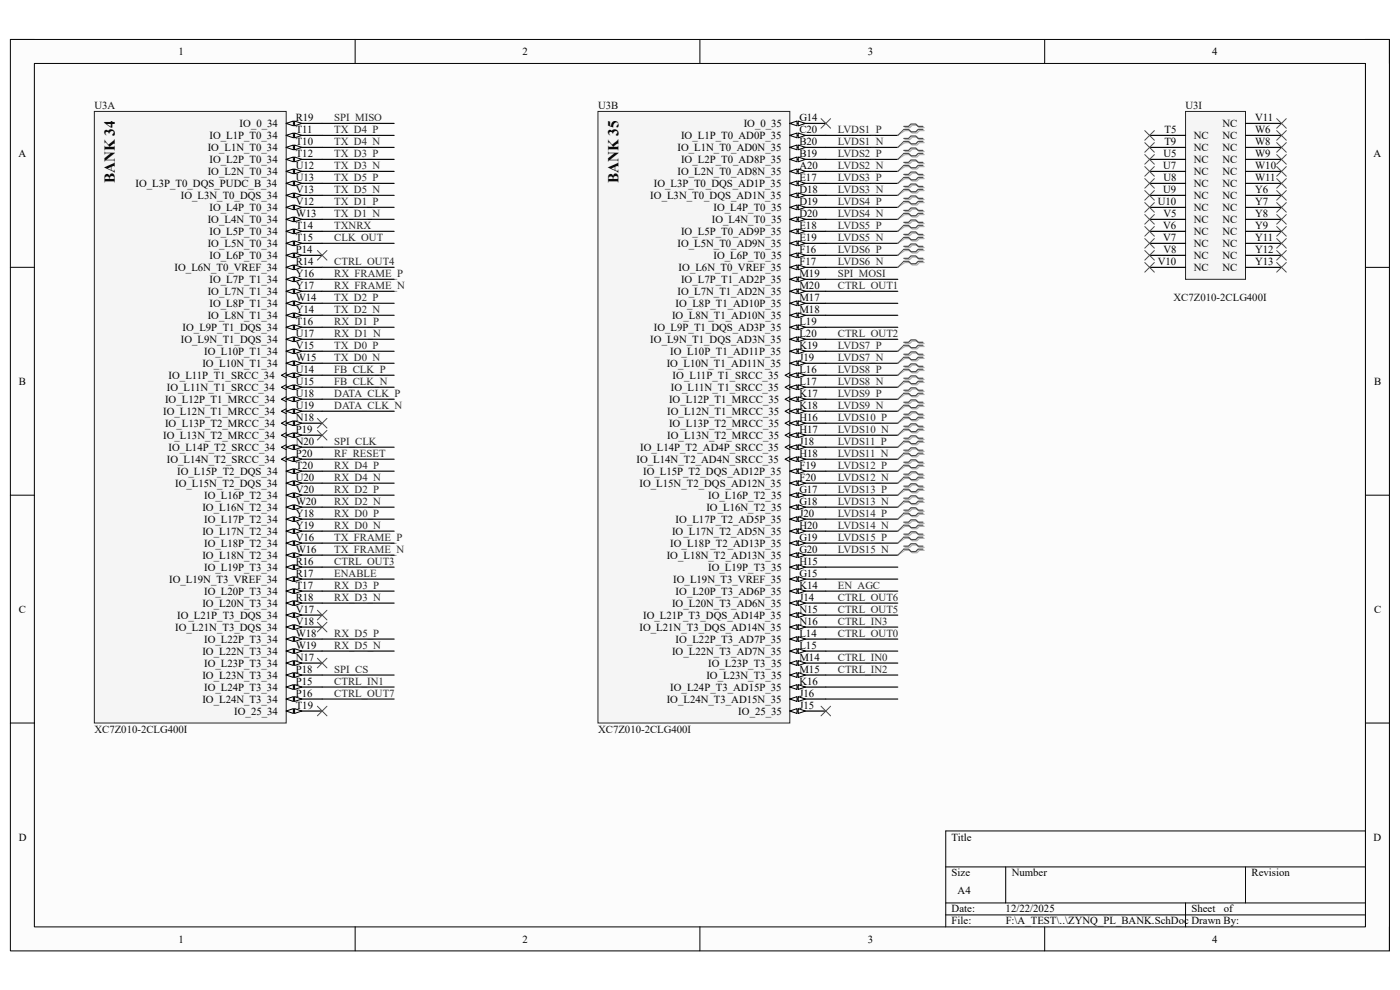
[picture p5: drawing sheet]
<svg xmlns="http://www.w3.org/2000/svg" width="297mm" height="210mm" viewBox="0 0 297 210" stroke-linecap="round" stroke-linejoin="round" font-family="sans-serif">
<defs><g id="words">
<g font-size="3.2">
<text x="24.4" y="38.9" transform="rotate(-90 24.4 38.9)">BANK 34</text>
<text x="131.2" y="38.9" transform="rotate(-90 131.2 38.9)">BANK 35</text>
</g>
<g font-size="2.3">
<text x="37.9" y="11.7">1</text>
<text x="110.9" y="11.7">2</text>
<text x="184.1" y="11.7">3</text>
<text x="257.1" y="11.7">4</text>
<text x="44.4" y="29.5">IO_L1P_T0_34</text>
<text x="50.8" y="26.9">IO_0_34</text>
<text x="62.7" y="28.2">T11</text>
<text x="62.7" y="25.7">R19</text>
<text x="144.5" y="29.5">IO_L1P_T0_AD0P_35</text>
<text x="157.8" y="26.9">IO_0_35</text>
<text x="169.6" y="28.2">C20</text>
<text x="169.6" y="25.7">G14</text>
<text x="247.1" y="28.2">T5</text>
<text x="253.3" y="29.5">NC</text>
<text x="259.3" y="29.5">NC</text>
<text x="259.3" y="26.9">NC</text>
<text x="266.3" y="28.2">W6</text>
<text x="266.3" y="25.7">V11</text>
<text x="3.9" y="33.3">A</text>
<text x="44.1" y="32">IO_L1N_T0_34</text>
<text x="44.4" y="34.6">IO_L2P_T0_34</text>
<text x="62.7" y="35.9">U12</text>
<text x="62.7" y="33.3">T12</text>
<text x="62.7" y="30.7">T10</text>
<text x="143.7" y="32">IO_L1N_T0_AD0N_35</text>
<text x="144.5" y="34.6">IO_L2P_T0_AD8P_35</text>
<text x="169.6" y="35.9">A20</text>
<text x="169.6" y="33.3">B19</text>
<text x="169.6" y="30.7">B20</text>
<text x="246.8" y="35.9">U7</text>
<text x="246.8" y="33.3">U5</text>
<text x="247" y="30.7">T9</text>
<text x="253.3" y="34.6">NC</text>
<text x="253.3" y="32">NC</text>
<text x="259.3" y="34.6">NC</text>
<text x="259.3" y="32">NC</text>
<text x="266.3" y="35.9">W10</text>
<text x="266.3" y="33.3">W9</text>
<text x="266.3" y="30.7">W8</text>
<text x="291.4" y="33.3">A</text>
<text x="28.7" y="39.7">IO_L3P_T0_DQS_PUDC_B_34</text>
<text x="44.1" y="37.1">IO_L2N_T0_34</text>
<text x="62.7" y="40.9">V13</text>
<text x="62.7" y="38.4">U13</text>
<text x="138.7" y="39.7">IO_L3P_T0_DQS_AD1P_35</text>
<text x="143.7" y="37.1">IO_L2N_T0_AD8N_35</text>
<text x="169.6" y="40.9">D18</text>
<text x="169.6" y="38.4">E17</text>
<text x="246.8" y="40.9">U9</text>
<text x="246.8" y="38.4">U8</text>
<text x="253.3" y="39.7">NC</text>
<text x="253.3" y="37.1">NC</text>
<text x="259.3" y="39.7">NC</text>
<text x="259.3" y="37.1">NC</text>
<text x="266.3" y="40.9">Y6</text>
<text x="266.3" y="38.4">W11</text>
<text x="38.4" y="42.2">IO_L3N_T0_DQS_34</text>
<text x="44.1" y="47.3">IO_L4N_T0_34</text>
<text x="44.4" y="44.7">IO_L4P_T0_34</text>
<text x="62.7" y="46">W13</text>
<text x="62.7" y="43.5">V12</text>
<text x="138" y="42.2">IO_L3N_T0_DQS_AD1N_35</text>
<text x="151" y="47.3">IO_L4N_T0_35</text>
<text x="151.4" y="44.7">IO_L4P_T0_35</text>
<text x="169.6" y="46">D20</text>
<text x="169.6" y="43.5">D19</text>
<text x="245.6" y="43.5">U10</text>
<text x="246.8" y="46">V5</text>
<text x="253.3" y="47.3">NC</text>
<text x="253.3" y="44.7">NC</text>
<text x="253.3" y="42.2">NC</text>
<text x="259.3" y="47.3">NC</text>
<text x="259.3" y="44.7">NC</text>
<text x="259.3" y="42.2">NC</text>
<text x="266.3" y="46">Y8</text>
<text x="266.3" y="43.5">Y7</text>
<text x="44.1" y="52.4">IO_L5N_T0_34</text>
<text x="44.4" y="49.8">IO_L5P_T0_34</text>
<text x="62.7" y="53.6">P14</text>
<text x="62.7" y="51.1">T15</text>
<text x="62.7" y="48.6">T14</text>
<text x="143.7" y="52.4">IO_L5N_T0_AD9N_35</text>
<text x="144.5" y="49.8">IO_L5P_T0_AD9P_35</text>
<text x="169.6" y="53.6">F16</text>
<text x="169.6" y="51.1">E19</text>
<text x="169.6" y="48.6">E18</text>
<text x="246.8" y="51.1">V7</text>
<text x="246.8" y="48.6">V6</text>
<text x="246.8" y="53.6">V8</text>
<text x="253.3" y="52.4">NC</text>
<text x="253.3" y="49.8">NC</text>
<text x="259.3" y="52.4">NC</text>
<text x="259.3" y="49.8">NC</text>
<text x="266.3" y="53.6">Y12</text>
<text x="266.3" y="51.1">Y11</text>
<text x="266.3" y="48.6">Y9</text>
<text x="37" y="57.4">IO_L6N_T0_VREF_34</text>
<text x="44.4" y="60">IO_L7P_T1_34</text>
<text x="44.4" y="54.9">IO_L6P_T0_34</text>
<text x="62.7" y="58.7">Y16</text>
<text x="62.7" y="56.2">R14</text>
<text x="144" y="57.4">IO_L6N_T0_VREF_35</text>
<text x="144.5" y="60">IO_L7P_T1_AD2P_35</text>
<text x="151.4" y="54.9">IO_L6P_T0_35</text>
<text x="169.6" y="58.7">M19</text>
<text x="169.6" y="56.2">F17</text>
<text x="245.6" y="56.2">V10</text>
<text x="253.3" y="57.4">NC</text>
<text x="253.3" y="54.9">NC</text>
<text x="259.3" y="57.4">NC</text>
<text x="259.3" y="54.9">NC</text>
<text x="266.3" y="56.2">Y13</text>
<text x="44.1" y="62.6">IO_L7N_T1_34</text>
<text x="44.4" y="65.1">IO_L8P_T1_34</text>
<text x="62.7" y="63.8">W14</text>
<text x="62.7" y="61.3">Y17</text>
<text x="143.3" y="65.1">IO_L8P_T1_AD10P_35</text>
<text x="143.7" y="62.6">IO_L7N_T1_AD2N_35</text>
<text x="169.6" y="63.8">M17</text>
<text x="169.6" y="61.3">M20</text>
<text x="38.7" y="70.2">IO_L9P_T1_DQS_34</text>
<text x="44.1" y="67.6">IO_L8N_T1_34</text>
<text x="62.7" y="71.5">U17</text>
<text x="62.7" y="68.9">T16</text>
<text x="62.7" y="66.4">Y14</text>
<text x="138.7" y="70.2">IO_L9P_T1_DQS_AD3P_35</text>
<text x="142.6" y="67.6">IO_L8N_T1_AD10N_35</text>
<text x="169.6" y="71.5">L20</text>
<text x="169.6" y="68.9">L19</text>
<text x="169.6" y="66.4">M18</text>
<text x="38.4" y="72.7">IO_L9N_T1_DQS_34</text>
<text x="42.9" y="77.8">IO_L10N_T1_34</text>
<text x="43.3" y="75.3">IO_L10P_T1_34</text>
<text x="62.7" y="76.5">W15</text>
<text x="62.7" y="74">V15</text>
<text x="138" y="72.7">IO_L9N_T1_DQS_AD3N_35</text>
<text x="141.4" y="77.8">IO_L10N_T1_AD11N_35</text>
<text x="142.2" y="75.3">IO_L10P_T1_AD11P_35</text>
<text x="169.6" y="76.5">J19</text>
<text x="169.6" y="74">K19</text>
<text x="4" y="81.6">B</text>
<text x="35.4" y="82.9">IO_L11N_T1_SRCC_34</text>
<text x="35.8" y="80.3">IO_L11P_T1_SRCC_34</text>
<text x="62.7" y="81.6">U15</text>
<text x="62.7" y="79.1">U14</text>
<text x="142.3" y="82.9">IO_L11N_T1_SRCC_35</text>
<text x="142.7" y="80.3">IO_L11P_T1_SRCC_35</text>
<text x="169.6" y="81.6">L17</text>
<text x="169.6" y="79.1">L16</text>
<text x="291.5" y="81.6">B</text>
<text x="34.6" y="88">IO_L12N_T1_MRCC_34</text>
<text x="35" y="85.4">IO_L12P_T1_MRCC_34</text>
<text x="62.7" y="89.3">N18</text>
<text x="62.7" y="86.7">U19</text>
<text x="62.7" y="84.2">U18</text>
<text x="141.6" y="88">IO_L12N_T1_MRCC_35</text>
<text x="141.9" y="85.4">IO_L12P_T1_MRCC_35</text>
<text x="169.6" y="89.3">H16</text>
<text x="169.6" y="86.7">K18</text>
<text x="169.6" y="84.2">K17</text>
<text x="34.6" y="93.1">IO_L13N_T2_MRCC_34</text>
<text x="35" y="90.6">IO_L13P_T2_MRCC_34</text>
<text x="35.8" y="95.6">IO_L14P_T2_SRCC_34</text>
<text x="62.7" y="94.4">N20</text>
<text x="62.7" y="91.8">P19</text>
<text x="135.8" y="95.6">IO_L14P_T2_AD4P_SRCC_35</text>
<text x="141.6" y="93.1">IO_L13N_T2_MRCC_35</text>
<text x="141.9" y="90.6">IO_L13P_T2_MRCC_35</text>
<text x="169.6" y="94.4">J18</text>
<text x="169.6" y="91.8">H17</text>
<text x="35.4" y="98.2">IO_L14N_T2_SRCC_34</text>
<text x="37.6" y="100.7">IO_L15P_T2_DQS_34</text>
<text x="62.7" y="102">U20</text>
<text x="62.7" y="99.4">T20</text>
<text x="62.7" y="96.9">P20</text>
<text x="135" y="98.2">IO_L14N_T2_AD4N_SRCC_35</text>
<text x="136.4" y="100.7">IO_L15P_T2_DQS_AD12P_35</text>
<text x="169.6" y="102">F20</text>
<text x="169.6" y="99.4">F19</text>
<text x="169.6" y="96.9">H18</text>
<text x="37.2" y="103.3">IO_L15N_T2_DQS_34</text>
<text x="43.3" y="105.8">IO_L16P_T2_34</text>
<text x="62.7" y="107.1">W20</text>
<text x="62.7" y="104.5">V20</text>
<text x="135.7" y="103.3">IO_L15N_T2_DQS_AD12N_35</text>
<text x="150.2" y="105.8">IO_L16P_T2_35</text>
<text x="169.6" y="107.1">G18</text>
<text x="169.6" y="104.5">G17</text>
<text x="42.9" y="113.4">IO_L17N_T2_34</text>
<text x="42.9" y="108.3">IO_L16N_T2_34</text>
<text x="43.3" y="110.9">IO_L17P_T2_34</text>
<text x="62.7" y="112.1">Y19</text>
<text x="62.7" y="109.6">Y18</text>
<text x="142.6" y="113.4">IO_L17N_T2_AD5N_35</text>
<text x="143.3" y="110.9">IO_L17P_T2_AD5P_35</text>
<text x="149.9" y="108.3">IO_L16N_T2_35</text>
<text x="169.6" y="112.1">H20</text>
<text x="169.6" y="109.6">J20</text>
<text x="42.9" y="118.5">IO_L18N_T2_34</text>
<text x="43.3" y="116">IO_L18P_T2_34</text>
<text x="62.7" y="119.8">R16</text>
<text x="62.7" y="117.3">W16</text>
<text x="62.7" y="114.7">V16</text>
<text x="141.4" y="118.5">IO_L18N_T2_AD13N_35</text>
<text x="142.2" y="116">IO_L18P_T2_AD13P_35</text>
<text x="169.6" y="119.8">H15</text>
<text x="169.6" y="117.3">G20</text>
<text x="169.6" y="114.7">G19</text>
<text x="35.9" y="123.6">IO_L19N_T3_VREF_34</text>
<text x="43.3" y="121.1">IO_L19P_T3_34</text>
<text x="62.7" y="124.9">T17</text>
<text x="62.7" y="122.3">R17</text>
<text x="142.8" y="123.6">IO_L19N_T3_VREF_35</text>
<text x="150.2" y="121.1">IO_L19P_T3_35</text>
<text x="169.6" y="124.9">K14</text>
<text x="169.6" y="122.3">G15</text>
<text x="4" y="130">C</text>
<text x="37.6" y="131.2">IO_L21P_T3_DQS_34</text>
<text x="42.9" y="128.7">IO_L20N_T3_34</text>
<text x="43.3" y="126.2">IO_L20P_T3_34</text>
<text x="62.7" y="130">V17</text>
<text x="62.7" y="127.4">R18</text>
<text x="136.4" y="131.2">IO_L21P_T3_DQS_AD14P_35</text>
<text x="142.6" y="128.7">IO_L20N_T3_AD6N_35</text>
<text x="143.3" y="126.2">IO_L20P_T3_AD6P_35</text>
<text x="169.6" y="130">N15</text>
<text x="169.6" y="127.4">J14</text>
<text x="291.5" y="130">C</text>
<text x="37.2" y="133.8">IO_L21N_T3_DQS_34</text>
<text x="43.3" y="136.3">IO_L22P_T3_34</text>
<text x="62.7" y="137.6">W19</text>
<text x="62.7" y="135">W18</text>
<text x="62.7" y="132.5">V18</text>
<text x="135.7" y="133.8">IO_L21N_T3_DQS_AD14N_35</text>
<text x="143.3" y="136.3">IO_L22P_T3_AD7P_35</text>
<text x="169.6" y="137.6">L15</text>
<text x="169.6" y="135">L14</text>
<text x="169.6" y="132.5">N16</text>
<text x="42.9" y="144">IO_L23N_T3_34</text>
<text x="42.9" y="138.9">IO_L22N_T3_34</text>
<text x="43.3" y="141.4">IO_L23P_T3_34</text>
<text x="62.7" y="142.7">P18</text>
<text x="62.7" y="140.1">N17</text>
<text x="142.6" y="138.9">IO_L22N_T3_AD7N_35</text>
<text x="149.9" y="144">IO_L23N_T3_35</text>
<text x="150.2" y="141.4">IO_L23P_T3_35</text>
<text x="169.6" y="142.7">M15</text>
<text x="169.6" y="140.1">M14</text>
<text x="42.9" y="149.1">IO_L24N_T3_34</text>
<text x="43.3" y="146.5">IO_L24P_T3_34</text>
<text x="62.7" y="147.8">P16</text>
<text x="62.7" y="145.2">P15</text>
<text x="141.4" y="149.1">IO_L24N_T3_AD15N_35</text>
<text x="142.2" y="146.5">IO_L24P_T3_AD15P_35</text>
<text x="169.6" y="147.8">J16</text>
<text x="169.6" y="145.2">K16</text>
<text x="49.7" y="151.6">IO_25_34</text>
<text x="62.7" y="150.3">T19</text>
<text x="156.6" y="151.6">IO_25_35</text>
<text x="169.6" y="150.3">J15</text>
<text x="4" y="178.3">D</text>
<text x="201.9" y="178.3">Title</text>
<text x="291.4" y="178.3">D</text>
<text x="201.9" y="185.9">Size</text>
<text x="214.6" y="185.9">Number</text>
<text x="265.5" y="185.9">Revision</text>
<text x="203.2" y="189.7">A4</text>
<text x="201.9" y="193.5">Date:</text>
<text x="201.9" y="196.1">File:</text>
<text x="213.3" y="193.5">12/22/2025</text>
<text x="213.4" y="196.1">F:\A_TEST\..\ZYNQ_PL_BANK.SchDoc Drawn By:</text>
<text x="252.8" y="193.5">Sheet</text>
<text x="259.6" y="193.5">of</text>
<text x="37.9" y="199.9">1</text>
<text x="110.9" y="199.9">2</text>
<text x="184.1" y="199.9">3</text>
<text x="257.1" y="199.9">4</text>
</g>
<g font-size="2.3" fill="#0e0e0e">
<text x="20" y="23.1">U3A</text>
<text x="126.9" y="23.1">U3B</text>
<text x="251.5" y="23.1">U3I</text>
<text x="249" y="63.8">XC7Z010-2CLG400I</text>
<text x="20" y="155.4">XC7Z010-2CLG400I</text>
<text x="126.9" y="155.4">XC7Z010-2CLG400I</text>
</g>
<g font-size="2.3" fill="#262626">
<text x="70.9" y="28.2">TX_D4_P</text>
<text x="70.9" y="25.7">SPI_MISO</text>
<text x="177.8" y="28.2">LVDS1_P</text>
<text x="70.9" y="30.7">TX_D4_N</text>
<text x="70.9" y="33.3">TX_D3_P</text>
<text x="70.9" y="35.9">TX_D3_N</text>
<text x="177.8" y="30.7">LVDS1_N</text>
<text x="177.8" y="33.3">LVDS2_P</text>
<text x="177.8" y="35.9">LVDS2_N</text>
<text x="70.9" y="38.4">TX_D5_P</text>
<text x="70.9" y="40.9">TX_D5_N</text>
<text x="177.8" y="38.4">LVDS3_P</text>
<text x="177.8" y="40.9">LVDS3_N</text>
<text x="70.9" y="43.5">TX_D1_P</text>
<text x="70.9" y="46">TX_D1_N</text>
<text x="177.8" y="43.5">LVDS4_P</text>
<text x="177.8" y="46">LVDS4_N</text>
<text x="70.9" y="51.1">CLK_OUT</text>
<text x="70.9" y="48.6">TXNRX</text>
<text x="177.8" y="48.6">LVDS5_P</text>
<text x="177.8" y="51.1">LVDS5_N</text>
<text x="177.8" y="53.6">LVDS6_P</text>
<text x="70.9" y="58.7">RX_FRAME_P</text>
<text x="70.9" y="56.2">CTRL_OUT4</text>
<text x="177.8" y="58.7">SPI_MOSI</text>
<text x="177.8" y="56.2">LVDS6_N</text>
<text x="70.9" y="63.8">TX_D2_P</text>
<text x="70.9" y="61.3">RX_FRAME_N</text>
<text x="177.8" y="61.3">CTRL_OUT1</text>
<text x="70.9" y="66.4">TX_D2_N</text>
<text x="70.9" y="68.9">RX_D1_P</text>
<text x="70.9" y="71.5">RX_D1_N</text>
<text x="177.8" y="71.5">CTRL_OUT2</text>
<text x="70.9" y="74">TX_D0_P</text>
<text x="70.9" y="76.5">TX_D0_N</text>
<text x="177.8" y="74">LVDS7_P</text>
<text x="177.8" y="76.5">LVDS7_N</text>
<text x="70.9" y="79.1">FB_CLK_P</text>
<text x="70.9" y="81.6">FB_CLK_N</text>
<text x="177.8" y="79.1">LVDS8_P</text>
<text x="177.8" y="81.6">LVDS8_N</text>
<text x="70.9" y="84.2">DATA_CLK_P</text>
<text x="70.9" y="86.7">DATA_CLK_N</text>
<text x="177.8" y="84.2">LVDS9_P</text>
<text x="177.8" y="86.7">LVDS9_N</text>
<text x="177.8" y="89.3">LVDS10_P</text>
<text x="70.9" y="94.4">SPI_CLK</text>
<text x="177.8" y="91.8">LVDS10_N</text>
<text x="177.8" y="94.4">LVDS11_P</text>
<text x="70.9" y="99.4">RX_D4_P</text>
<text x="70.9" y="102">RX_D4_N</text>
<text x="70.9" y="96.9">RF_RESET</text>
<text x="177.8" y="96.9">LVDS11_N</text>
<text x="177.8" y="99.4">LVDS12_P</text>
<text x="177.8" y="102">LVDS12_N</text>
<text x="70.9" y="104.5">RX_D2_P</text>
<text x="70.9" y="107.1">RX_D2_N</text>
<text x="177.8" y="104.5">LVDS13_P</text>
<text x="177.8" y="107.1">LVDS13_N</text>
<text x="70.9" y="109.6">RX_D0_P</text>
<text x="70.9" y="112.1">RX_D0_N</text>
<text x="177.8" y="109.6">LVDS14_P</text>
<text x="177.8" y="112.1">LVDS14_N</text>
<text x="70.9" y="114.7">TX_FRAME_P</text>
<text x="70.9" y="117.3">TX_FRAME_N</text>
<text x="70.9" y="119.8">CTRL_OUT3</text>
<text x="177.8" y="114.7">LVDS15_P</text>
<text x="177.8" y="117.3">LVDS15_N</text>
<text x="70.9" y="124.9">RX_D3_P</text>
<text x="70.9" y="122.3">ENABLE</text>
<text x="177.8" y="124.9">EN_AGC</text>
<text x="70.9" y="127.4">RX_D3_N</text>
<text x="177.8" y="127.4">CTRL_OUT6</text>
<text x="177.8" y="130">CTRL_OUT5</text>
<text x="70.9" y="135">RX_D5_P</text>
<text x="70.9" y="137.6">RX_D5_N</text>
<text x="177.8" y="132.5">CTRL_IN3</text>
<text x="177.8" y="135">CTRL_OUT0</text>
<text x="70.9" y="142.7">SPI_CS</text>
<text x="177.8" y="140.1">CTRL_IN0</text>
<text x="177.8" y="142.7">CTRL_IN2</text>
<text x="70.9" y="147.8">CTRL_OUT7</text>
<text x="70.9" y="145.2">CTRL_IN1</text>
</g>
</g></defs>
<path d="M2.2 8.4h292.6v193.3h-292.6z" fill-rule="evenodd" fill="#fcfcfc"/>
<path d="M2.2 8.4h292.6v193.3h-292.6z" fill="none" stroke="#000" stroke-width=".21"/>
<path d="M7.3 13.5h282.4v183.1h-282.4z" fill-rule="evenodd" fill="#fcfcfc"/>
<g fill="none" stroke="#000" stroke-width=".21">
<path d="M2.2 8.4h5.1M7.3 13.5h282.4v183.1h-282.4zM75.3 8.4v5.1M148.5 8.4v5.1M221.6 8.4v5.1M289.7 8.4h5.1v5.1M2.2 56.7h5.1M289.7 56.7h5.1M2.2 105h5.1M289.7 105.1h5.1M2.2 153.4h5.1M289.7 153.4h5.1"/>
<path d="M289.7 176.3h-89.1v20.3M75.3 196.6v5.1M148.5 196.6v5.1M200.6 183.9h89.1M200.6 191.5h89.1M200.6 194.1h89.1M213.4 183.9v7.6M221.6 196.6v5.1M251.5 191.5v5.1M264.2 183.9v7.6M294.8 196.6v5.1"/>
</g>
<path d="M20 23.6h40.7v129.8h-40.7z" fill-rule="evenodd" fill="#f5f5f5"/>
<path d="M20 23.6h40.7v129.8h-40.7z" fill="none" stroke="#262626" stroke-width=".21"/>
<path d="M60.7 150.8h7.6" fill="none" stroke="#000" stroke-width=".25"/>
<path d="M60.7 150.8l1.5-.5v1z" fill="#fbfbfb"/>
<path d="M60.7 150.8l1.5-.5v1z" fill="none" stroke="#000" stroke-width=".21"/>
<path d="M62.5 150.3l1.5 .5-1.5 .5z" fill="#fbfbfb"/>
<path d="M62.5 150.3l1.5 .5-1.5 .5z" fill="none" stroke="#000" stroke-width=".21"/>
<path d="M60.7 148.3h7.6" fill="none" stroke="#000" stroke-width=".25"/>
<path d="M60.7 148.3l1.5-.5v1z" fill="#fbfbfb"/>
<path d="M60.7 148.3l1.5-.5v1z" fill="none" stroke="#000" stroke-width=".21"/>
<path d="M62.5 147.8l1.5 .5-1.5 .5z" fill="#fbfbfb"/>
<path d="M62.5 147.8l1.5 .5-1.5 .5z" fill="none" stroke="#000" stroke-width=".21"/>
<path d="M60.7 145.7h7.6" fill="none" stroke="#000" stroke-width=".25"/>
<path d="M60.7 145.7l1.5-.5v1.1z" fill="#fbfbfb"/>
<path d="M60.7 145.7l1.5-.5v1.1z" fill="none" stroke="#000" stroke-width=".21"/>
<path d="M62.5 145.2l1.5 .5-1.5 .6z" fill="#fbfbfb"/>
<path d="M62.5 145.2l1.5 .5-1.5 .6z" fill="none" stroke="#000" stroke-width=".21"/>
<path d="M60.7 143.2h7.6" fill="none" stroke="#000" stroke-width=".25"/>
<path d="M60.7 143.2l1.5-.5v1z" fill="#fbfbfb"/>
<path d="M60.7 143.2l1.5-.5v1z" fill="none" stroke="#000" stroke-width=".21"/>
<path d="M62.5 142.7l1.5 .5-1.5 .5z" fill="#fbfbfb"/>
<path d="M62.5 142.7l1.5 .5-1.5 .5z" fill="none" stroke="#000" stroke-width=".21"/>
<path d="M60.7 140.7h7.6" fill="none" stroke="#000" stroke-width=".25"/>
<path d="M60.7 140.7l1.5-.6v1.1z" fill="#fbfbfb"/>
<path d="M60.7 140.7l1.5-.6v1.1z" fill="none" stroke="#000" stroke-width=".21"/>
<path d="M62.5 140.1l1.5 .6-1.5 .5z" fill="#fbfbfb"/>
<path d="M62.5 140.1l1.5 .6-1.5 .5z" fill="none" stroke="#000" stroke-width=".21"/>
<path d="M60.7 138.1h7.6" fill="none" stroke="#000" stroke-width=".25"/>
<path d="M60.7 138.1l1.5-.5v1z" fill="#fbfbfb"/>
<path d="M60.7 138.1l1.5-.5v1z" fill="none" stroke="#000" stroke-width=".21"/>
<path d="M62.5 137.6l1.5 .5-1.5 .5z" fill="#fbfbfb"/>
<path d="M62.5 137.6l1.5 .5-1.5 .5z" fill="none" stroke="#000" stroke-width=".21"/>
<path d="M60.7 135.6h7.6" fill="none" stroke="#000" stroke-width=".25"/>
<path d="M60.7 135.6l1.5-.5v1z" fill="#fbfbfb"/>
<path d="M60.7 135.6l1.5-.5v1z" fill="none" stroke="#000" stroke-width=".21"/>
<path d="M62.5 135.1l1.5 .5-1.5 .5z" fill="#fbfbfb"/>
<path d="M62.5 135.1l1.5 .5-1.5 .5z" fill="none" stroke="#000" stroke-width=".21"/>
<path d="M60.7 133h7.6" fill="none" stroke="#000" stroke-width=".25"/>
<path d="M60.7 133l1.5-.5v1z" fill="#fbfbfb"/>
<path d="M60.7 133l1.5-.5v1z" fill="none" stroke="#000" stroke-width=".21"/>
<path d="M62.5 132.5l1.5 .5-1.5 .5z" fill="#fbfbfb"/>
<path d="M62.5 132.5l1.5 .5-1.5 .5z" fill="none" stroke="#000" stroke-width=".21"/>
<path d="M60.7 130.5h7.6" fill="none" stroke="#000" stroke-width=".25"/>
<path d="M60.7 130.5l1.5-.5v1z" fill="#fbfbfb"/>
<path d="M60.7 130.5l1.5-.5v1z" fill="none" stroke="#000" stroke-width=".21"/>
<path d="M62.5 130l1.5 .5-1.5 .5z" fill="#fbfbfb"/>
<path d="M62.5 130l1.5 .5-1.5 .5z" fill="none" stroke="#000" stroke-width=".21"/>
<path d="M60.7 127.9h7.6" fill="none" stroke="#000" stroke-width=".25"/>
<path d="M60.7 127.9l1.5-.5v1z" fill="#fbfbfb"/>
<path d="M60.7 127.9l1.5-.5v1z" fill="none" stroke="#000" stroke-width=".21"/>
<path d="M62.5 127.4l1.5 .5-1.5 .5z" fill="#fbfbfb"/>
<path d="M62.5 127.4l1.5 .5-1.5 .5z" fill="none" stroke="#000" stroke-width=".21"/>
<path d="M60.7 125.4h7.6" fill="none" stroke="#000" stroke-width=".25"/>
<path d="M60.7 125.4l1.5-.5v1z" fill="#fbfbfb"/>
<path d="M60.7 125.4l1.5-.5v1z" fill="none" stroke="#000" stroke-width=".21"/>
<path d="M62.5 124.9l1.5 .5-1.5 .5z" fill="#fbfbfb"/>
<path d="M62.5 124.9l1.5 .5-1.5 .5z" fill="none" stroke="#000" stroke-width=".21"/>
<path d="M60.7 122.9h7.6" fill="none" stroke="#000" stroke-width=".25"/>
<path d="M60.7 122.9l1.5-.6v1.1z" fill="#fbfbfb"/>
<path d="M60.7 122.9l1.5-.6v1.1z" fill="none" stroke="#000" stroke-width=".21"/>
<path d="M62.5 122.3l1.5 .6-1.5 .5z" fill="#fbfbfb"/>
<path d="M62.5 122.3l1.5 .6-1.5 .5z" fill="none" stroke="#000" stroke-width=".21"/>
<path d="M60.7 120.3h7.6" fill="none" stroke="#000" stroke-width=".25"/>
<path d="M60.7 120.3l1.5-.5v1z" fill="#fbfbfb"/>
<path d="M60.7 120.3l1.5-.5v1z" fill="none" stroke="#000" stroke-width=".21"/>
<path d="M62.5 119.8l1.5 .5-1.5 .5z" fill="#fbfbfb"/>
<path d="M62.5 119.8l1.5 .5-1.5 .5z" fill="none" stroke="#000" stroke-width=".21"/>
<path d="M60.7 117.8h7.6" fill="none" stroke="#000" stroke-width=".25"/>
<path d="M60.7 117.8l1.5-.5v1z" fill="#fbfbfb"/>
<path d="M60.7 117.8l1.5-.5v1z" fill="none" stroke="#000" stroke-width=".21"/>
<path d="M62.5 117.3l1.5 .5-1.5 .5z" fill="#fbfbfb"/>
<path d="M62.5 117.3l1.5 .5-1.5 .5z" fill="none" stroke="#000" stroke-width=".21"/>
<path d="M60.7 115.2h7.6" fill="none" stroke="#000" stroke-width=".25"/>
<path d="M60.7 115.2l1.5-.5v1z" fill="#fbfbfb"/>
<path d="M60.7 115.2l1.5-.5v1z" fill="none" stroke="#000" stroke-width=".21"/>
<path d="M62.5 114.7l1.5 .5-1.5 .5z" fill="#fbfbfb"/>
<path d="M62.5 114.7l1.5 .5-1.5 .5z" fill="none" stroke="#000" stroke-width=".21"/>
<path d="M60.7 112.7h7.6" fill="none" stroke="#000" stroke-width=".25"/>
<path d="M60.7 112.7l1.5-.5v1z" fill="#fbfbfb"/>
<path d="M60.7 112.7l1.5-.5v1z" fill="none" stroke="#000" stroke-width=".21"/>
<path d="M62.5 112.2l1.5 .5-1.5 .5z" fill="#fbfbfb"/>
<path d="M62.5 112.2l1.5 .5-1.5 .5z" fill="none" stroke="#000" stroke-width=".21"/>
<path d="M60.7 110.1h7.6" fill="none" stroke="#000" stroke-width=".25"/>
<path d="M60.7 110.1l1.5-.5v1z" fill="#fbfbfb"/>
<path d="M60.7 110.1l1.5-.5v1z" fill="none" stroke="#000" stroke-width=".21"/>
<path d="M62.5 109.6l1.5 .5-1.5 .5z" fill="#fbfbfb"/>
<path d="M62.5 109.6l1.5 .5-1.5 .5z" fill="none" stroke="#000" stroke-width=".21"/>
<path d="M60.7 107.6h7.6" fill="none" stroke="#000" stroke-width=".25"/>
<path d="M60.7 107.6l1.5-.5v1z" fill="#fbfbfb"/>
<path d="M60.7 107.6l1.5-.5v1z" fill="none" stroke="#000" stroke-width=".21"/>
<path d="M62.5 107.1l1.5 .5-1.5 .5z" fill="#fbfbfb"/>
<path d="M62.5 107.1l1.5 .5-1.5 .5z" fill="none" stroke="#000" stroke-width=".21"/>
<path d="M60.7 105h7.6" fill="none" stroke="#000" stroke-width=".25"/>
<path d="M60.7 105l1.5-.5v1.1z" fill="#fbfbfb"/>
<path d="M60.7 105l1.5-.5v1.1z" fill="none" stroke="#000" stroke-width=".21"/>
<path d="M62.5 104.5l1.5 .5-1.5 .6z" fill="#fbfbfb"/>
<path d="M62.5 104.5l1.5 .5-1.5 .6z" fill="none" stroke="#000" stroke-width=".21"/>
<path d="M60.7 102.5h7.6" fill="none" stroke="#000" stroke-width=".25"/>
<path d="M60.7 102.5l1.5-.5v1z" fill="#fbfbfb"/>
<path d="M60.7 102.5l1.5-.5v1z" fill="none" stroke="#000" stroke-width=".21"/>
<path d="M62.5 102l1.5 .5-1.5 .5z" fill="#fbfbfb"/>
<path d="M62.5 102l1.5 .5-1.5 .5z" fill="none" stroke="#000" stroke-width=".21"/>
<path d="M60.7 100h7.6" fill="none" stroke="#000" stroke-width=".25"/>
<path d="M60.7 100l1.5-.6v1.1z" fill="#fbfbfb"/>
<path d="M60.7 100l1.5-.6v1.1z" fill="none" stroke="#000" stroke-width=".21"/>
<path d="M62.5 99.4l1.5 .6-1.5 .5z" fill="#fbfbfb"/>
<path d="M62.5 99.4l1.5 .6-1.5 .5z" fill="none" stroke="#000" stroke-width=".21"/>
<path d="M60.7 97.4h7.6" fill="none" stroke="#000" stroke-width=".25"/>
<path d="M60.7 97.4l1.5-.5v1z" fill="#fbfbfb"/>
<path d="M60.7 97.4l1.5-.5v1z" fill="none" stroke="#000" stroke-width=".21"/>
<path d="M62.5 96.9l1.5 .5-1.5 .5z" fill="#fbfbfb"/>
<path d="M60.7 96.9l-1 .5 1 .5M62.5 96.9l1.5 .5-1.5 .5z" fill="none" stroke="#000" stroke-width=".21"/>
<path d="M60.7 94.9h7.6" fill="none" stroke="#000" stroke-width=".25"/>
<path d="M60.7 94.9l1.5-.5v1z" fill="#fbfbfb"/>
<path d="M60.7 94.9l1.5-.5v1z" fill="none" stroke="#000" stroke-width=".21"/>
<path d="M62.5 94.4l1.5 .5-1.5 .5z" fill="#fbfbfb"/>
<path d="M60.7 94.4l-1 .5 1 .5M62.5 94.4l1.5 .5-1.5 .5z" fill="none" stroke="#000" stroke-width=".21"/>
<path d="M60.7 92.3h7.6" fill="none" stroke="#000" stroke-width=".25"/>
<path d="M60.7 92.3l1.5-.5v1z" fill="#fbfbfb"/>
<path d="M60.7 92.3l1.5-.5v1z" fill="none" stroke="#000" stroke-width=".21"/>
<path d="M62.5 91.8l1.5 .5-1.5 .5z" fill="#fbfbfb"/>
<path d="M60.7 91.8l-1 .5 1 .5M62.5 91.8l1.5 .5-1.5 .5z" fill="none" stroke="#000" stroke-width=".21"/>
<path d="M60.7 89.8h7.6" fill="none" stroke="#000" stroke-width=".25"/>
<path d="M60.7 89.8l1.5-.5v1z" fill="#fbfbfb"/>
<path d="M60.7 89.8l1.5-.5v1z" fill="none" stroke="#000" stroke-width=".21"/>
<path d="M62.5 89.3l1.5 .5-1.5 .5z" fill="#fbfbfb"/>
<path d="M60.7 89.3l-1 .5 1 .5M62.5 89.3l1.5 .5-1.5 .5z" fill="none" stroke="#000" stroke-width=".21"/>
<path d="M60.7 87.2h7.6" fill="none" stroke="#000" stroke-width=".25"/>
<path d="M60.7 87.2l1.5-.5v1z" fill="#fbfbfb"/>
<path d="M60.7 87.2l1.5-.5v1z" fill="none" stroke="#000" stroke-width=".21"/>
<path d="M62.5 86.7l1.5 .5-1.5 .5z" fill="#fbfbfb"/>
<path d="M60.7 86.7l-1 .5 1 .5M62.5 86.7l1.5 .5-1.5 .5z" fill="none" stroke="#000" stroke-width=".21"/>
<path d="M60.7 84.7h7.6" fill="none" stroke="#000" stroke-width=".25"/>
<path d="M60.7 84.7l1.5-.5v1z" fill="#fbfbfb"/>
<path d="M60.7 84.7l1.5-.5v1z" fill="none" stroke="#000" stroke-width=".21"/>
<path d="M62.5 84.2l1.5 .5-1.5 .5z" fill="#fbfbfb"/>
<path d="M60.7 84.2l-1 .5 1 .5M62.5 84.2l1.5 .5-1.5 .5z" fill="none" stroke="#000" stroke-width=".21"/>
<path d="M60.7 82.1h7.6" fill="none" stroke="#000" stroke-width=".25"/>
<path d="M60.7 82.1l1.5-.5v1.1z" fill="#fbfbfb"/>
<path d="M60.7 82.1l1.5-.5v1.1z" fill="none" stroke="#000" stroke-width=".21"/>
<path d="M62.5 81.6l1.5 .5-1.5 .6z" fill="#fbfbfb"/>
<path d="M60.7 81.6l-1 .5 1 .6M62.5 81.6l1.5 .5-1.5 .6z" fill="none" stroke="#000" stroke-width=".21"/>
<path d="M60.7 79.6h7.6" fill="none" stroke="#000" stroke-width=".25"/>
<path d="M60.7 79.6l1.5-.5v1z" fill="#fbfbfb"/>
<path d="M60.7 79.6l1.5-.5v1z" fill="none" stroke="#000" stroke-width=".21"/>
<path d="M62.5 79.1l1.5 .5-1.5 .5z" fill="#fbfbfb"/>
<path d="M60.7 79.1l-1 .5 1 .5M62.5 79.1l1.5 .5-1.5 .5z" fill="none" stroke="#000" stroke-width=".21"/>
<path d="M60.7 77.1h7.6" fill="none" stroke="#000" stroke-width=".25"/>
<path d="M60.7 77.1l1.5-.5v1z" fill="#fbfbfb"/>
<path d="M60.7 77.1l1.5-.5v1z" fill="none" stroke="#000" stroke-width=".21"/>
<path d="M62.5 76.6l1.5 .5-1.5 .5z" fill="#fbfbfb"/>
<path d="M62.5 76.6l1.5 .5-1.5 .5z" fill="none" stroke="#000" stroke-width=".21"/>
<path d="M60.7 74.5h7.6" fill="none" stroke="#000" stroke-width=".25"/>
<path d="M60.7 74.5l1.5-.5v1z" fill="#fbfbfb"/>
<path d="M60.7 74.5l1.5-.5v1z" fill="none" stroke="#000" stroke-width=".21"/>
<path d="M62.5 74l1.5 .5-1.5 .5z" fill="#fbfbfb"/>
<path d="M62.5 74l1.5 .5-1.5 .5z" fill="none" stroke="#000" stroke-width=".21"/>
<path d="M60.7 72h7.6" fill="none" stroke="#000" stroke-width=".25"/>
<path d="M60.7 72l1.5-.5v1z" fill="#fbfbfb"/>
<path d="M60.7 72l1.5-.5v1z" fill="none" stroke="#000" stroke-width=".21"/>
<path d="M62.5 71.5l1.5 .5-1.5 .5z" fill="#fbfbfb"/>
<path d="M62.5 71.5l1.5 .5-1.5 .5z" fill="none" stroke="#000" stroke-width=".21"/>
<path d="M60.7 69.4h7.6" fill="none" stroke="#000" stroke-width=".25"/>
<path d="M60.7 69.4l1.5-.5v1z" fill="#fbfbfb"/>
<path d="M60.7 69.4l1.5-.5v1z" fill="none" stroke="#000" stroke-width=".21"/>
<path d="M62.5 68.9l1.5 .5-1.5 .5z" fill="#fbfbfb"/>
<path d="M62.5 68.9l1.5 .5-1.5 .5z" fill="none" stroke="#000" stroke-width=".21"/>
<path d="M60.7 66.9h7.6" fill="none" stroke="#000" stroke-width=".25"/>
<path d="M60.7 66.9l1.5-.5v1z" fill="#fbfbfb"/>
<path d="M60.7 66.9l1.5-.5v1z" fill="none" stroke="#000" stroke-width=".21"/>
<path d="M62.5 66.4l1.5 .5-1.5 .5z" fill="#fbfbfb"/>
<path d="M62.5 66.4l1.5 .5-1.5 .5z" fill="none" stroke="#000" stroke-width=".21"/>
<path d="M60.7 64.3h7.6" fill="none" stroke="#000" stroke-width=".25"/>
<path d="M60.7 64.3l1.5-.5v1z" fill="#fbfbfb"/>
<path d="M60.7 64.3l1.5-.5v1z" fill="none" stroke="#000" stroke-width=".21"/>
<path d="M62.5 63.8l1.5 .5-1.5 .5z" fill="#fbfbfb"/>
<path d="M62.5 63.8l1.5 .5-1.5 .5z" fill="none" stroke="#000" stroke-width=".21"/>
<path d="M60.7 61.8h7.6" fill="none" stroke="#000" stroke-width=".25"/>
<path d="M60.7 61.8l1.5-.5v1z" fill="#fbfbfb"/>
<path d="M60.7 61.8l1.5-.5v1z" fill="none" stroke="#000" stroke-width=".21"/>
<path d="M62.5 61.3l1.5 .5-1.5 .5z" fill="#fbfbfb"/>
<path d="M62.5 61.3l1.5 .5-1.5 .5z" fill="none" stroke="#000" stroke-width=".21"/>
<path d="M60.7 59.3h7.6" fill="none" stroke="#000" stroke-width=".25"/>
<path d="M60.7 59.3l1.5-.6v1.1z" fill="#fbfbfb"/>
<path d="M60.7 59.3l1.5-.6v1.1z" fill="none" stroke="#000" stroke-width=".21"/>
<path d="M62.5 58.7l1.5 .6-1.5 .5z" fill="#fbfbfb"/>
<path d="M62.5 58.7l1.5 .6-1.5 .5z" fill="none" stroke="#000" stroke-width=".21"/>
<path d="M60.7 56.7h7.6" fill="none" stroke="#000" stroke-width=".25"/>
<path d="M60.7 56.7l1.5-.5v1z" fill="#fbfbfb"/>
<path d="M60.7 56.7l1.5-.5v1z" fill="none" stroke="#000" stroke-width=".21"/>
<path d="M62.5 56.2l1.5 .5-1.5 .5z" fill="#fbfbfb"/>
<path d="M62.5 56.2l1.5 .5-1.5 .5z" fill="none" stroke="#000" stroke-width=".21"/>
<path d="M60.7 54.2h7.6" fill="none" stroke="#000" stroke-width=".25"/>
<path d="M60.7 54.2l1.5-.5v1z" fill="#fbfbfb"/>
<path d="M60.7 54.2l1.5-.5v1z" fill="none" stroke="#000" stroke-width=".21"/>
<path d="M62.5 53.7l1.5 .5-1.5 .5z" fill="#fbfbfb"/>
<path d="M62.5 53.7l1.5 .5-1.5 .5z" fill="none" stroke="#000" stroke-width=".21"/>
<path d="M60.7 51.6h7.6" fill="none" stroke="#000" stroke-width=".25"/>
<path d="M60.7 51.6l1.5-.5v1z" fill="#fbfbfb"/>
<path d="M60.7 51.6l1.5-.5v1z" fill="none" stroke="#000" stroke-width=".21"/>
<path d="M62.5 51.1l1.5 .5-1.5 .5z" fill="#fbfbfb"/>
<path d="M62.5 51.1l1.5 .5-1.5 .5z" fill="none" stroke="#000" stroke-width=".21"/>
<path d="M60.7 49.1h7.6" fill="none" stroke="#000" stroke-width=".25"/>
<path d="M60.7 49.1l1.5-.5v1z" fill="#fbfbfb"/>
<path d="M60.7 49.1l1.5-.5v1z" fill="none" stroke="#000" stroke-width=".21"/>
<path d="M62.5 48.6l1.5 .5-1.5 .5z" fill="#fbfbfb"/>
<path d="M62.5 48.6l1.5 .5-1.5 .5z" fill="none" stroke="#000" stroke-width=".21"/>
<path d="M60.7 46.5h7.6" fill="none" stroke="#000" stroke-width=".25"/>
<path d="M60.7 46.5l1.5-.5v1z" fill="#fbfbfb"/>
<path d="M60.7 46.5l1.5-.5v1z" fill="none" stroke="#000" stroke-width=".21"/>
<path d="M62.5 46l1.5 .5-1.5 .5z" fill="#fbfbfb"/>
<path d="M62.5 46l1.5 .5-1.5 .5z" fill="none" stroke="#000" stroke-width=".21"/>
<path d="M60.7 44h7.6" fill="none" stroke="#000" stroke-width=".25"/>
<path d="M60.7 44l1.5-.5v1z" fill="#fbfbfb"/>
<path d="M60.7 44l1.5-.5v1z" fill="none" stroke="#000" stroke-width=".21"/>
<path d="M62.5 43.5l1.5 .5-1.5 .5z" fill="#fbfbfb"/>
<path d="M62.5 43.5l1.5 .5-1.5 .5z" fill="none" stroke="#000" stroke-width=".21"/>
<path d="M60.7 41.4h7.6" fill="none" stroke="#000" stroke-width=".25"/>
<path d="M60.7 41.4l1.5-.5v1.1z" fill="#fbfbfb"/>
<path d="M60.7 41.4l1.5-.5v1.1z" fill="none" stroke="#000" stroke-width=".21"/>
<path d="M62.5 40.9l1.5 .5-1.5 .6z" fill="#fbfbfb"/>
<path d="M62.5 40.9l1.5 .5-1.5 .6z" fill="none" stroke="#000" stroke-width=".21"/>
<path d="M60.7 38.9h7.6" fill="none" stroke="#000" stroke-width=".25"/>
<path d="M60.7 38.9l1.5-.5v1z" fill="#fbfbfb"/>
<path d="M60.7 38.9l1.5-.5v1z" fill="none" stroke="#000" stroke-width=".21"/>
<path d="M62.5 38.4l1.5 .5-1.5 .5z" fill="#fbfbfb"/>
<path d="M62.5 38.4l1.5 .5-1.5 .5z" fill="none" stroke="#000" stroke-width=".21"/>
<path d="M60.7 36.4h7.6" fill="none" stroke="#000" stroke-width=".25"/>
<path d="M60.7 36.4l1.5-.6v1.1z" fill="#fbfbfb"/>
<path d="M60.7 36.4l1.5-.6v1.1z" fill="none" stroke="#000" stroke-width=".21"/>
<path d="M62.5 35.8l1.5 .6-1.5 .5z" fill="#fbfbfb"/>
<path d="M62.5 35.8l1.5 .6-1.5 .5z" fill="none" stroke="#000" stroke-width=".21"/>
<path d="M60.7 33.8h7.6" fill="none" stroke="#000" stroke-width=".25"/>
<path d="M60.7 33.8l1.5-.5v1z" fill="#fbfbfb"/>
<path d="M60.7 33.8l1.5-.5v1z" fill="none" stroke="#000" stroke-width=".21"/>
<path d="M62.5 33.3l1.5 .5-1.5 .5z" fill="#fbfbfb"/>
<path d="M62.5 33.3l1.5 .5-1.5 .5z" fill="none" stroke="#000" stroke-width=".21"/>
<path d="M60.7 31.3h7.6" fill="none" stroke="#000" stroke-width=".25"/>
<path d="M60.7 31.3l1.5-.5v1z" fill="#fbfbfb"/>
<path d="M60.7 31.3l1.5-.5v1z" fill="none" stroke="#000" stroke-width=".21"/>
<path d="M62.5 30.8l1.5 .5-1.5 .5z" fill="#fbfbfb"/>
<path d="M62.5 30.8l1.5 .5-1.5 .5z" fill="none" stroke="#000" stroke-width=".21"/>
<path d="M60.7 28.7h7.6" fill="none" stroke="#000" stroke-width=".25"/>
<path d="M60.7 28.7l1.5-.5v1z" fill="#fbfbfb"/>
<path d="M60.7 28.7l1.5-.5v1z" fill="none" stroke="#000" stroke-width=".21"/>
<path d="M62.5 28.2l1.5 .5-1.5 .5z" fill="#fbfbfb"/>
<path d="M62.5 28.2l1.5 .5-1.5 .5z" fill="none" stroke="#000" stroke-width=".21"/>
<path d="M60.7 26.2h7.6" fill="none" stroke="#000" stroke-width=".25"/>
<path d="M60.7 26.2l1.5-.5v1z" fill="#fbfbfb"/>
<path d="M60.7 26.2l1.5-.5v1z" fill="none" stroke="#000" stroke-width=".21"/>
<path d="M62.5 25.7l1.5 .5-1.5 .5z" fill="#fbfbfb"/>
<path d="M62.5 25.7l1.5 .5-1.5 .5z" fill="none" stroke="#000" stroke-width=".21"/>
<path d="M126.9 23.6h40.7v129.8h-40.7z" fill-rule="evenodd" fill="#f5f5f5"/>
<path d="M126.9 23.6h40.7v129.8h-40.7z" fill="none" stroke="#262626" stroke-width=".21"/>
<path d="M167.6 150.8h7.6" fill="none" stroke="#000" stroke-width=".25"/>
<path d="M167.6 150.8l1.5-.5v1z" fill="#fbfbfb"/>
<path d="M167.6 150.8l1.5-.5v1z" fill="none" stroke="#000" stroke-width=".21"/>
<path d="M169.3 150.3l1.6 .5-1.6 .5z" fill="#fbfbfb"/>
<path d="M169.3 150.3l1.6 .5-1.6 .5z" fill="none" stroke="#000" stroke-width=".21"/>
<path d="M167.6 148.3h7.6" fill="none" stroke="#000" stroke-width=".25"/>
<path d="M167.6 148.3l1.5-.5v1z" fill="#fbfbfb"/>
<path d="M167.6 148.3l1.5-.5v1z" fill="none" stroke="#000" stroke-width=".21"/>
<path d="M169.3 147.8l1.6 .5-1.6 .5z" fill="#fbfbfb"/>
<path d="M169.3 147.8l1.6 .5-1.6 .5z" fill="none" stroke="#000" stroke-width=".21"/>
<path d="M167.6 145.8h7.6" fill="none" stroke="#000" stroke-width=".25"/>
<path d="M167.6 145.7l1.5-.5v1.1z" fill="#fbfbfb"/>
<path d="M167.6 145.7l1.5-.5v1.1z" fill="none" stroke="#000" stroke-width=".21"/>
<path d="M169.3 145.2l1.6 .5-1.6 .6z" fill="#fbfbfb"/>
<path d="M169.3 145.2l1.6 .5-1.6 .6z" fill="none" stroke="#000" stroke-width=".21"/>
<path d="M167.6 143.2h7.6" fill="none" stroke="#000" stroke-width=".25"/>
<path d="M167.6 143.2l1.5-.5v1z" fill="#fbfbfb"/>
<path d="M167.6 143.2l1.5-.5v1z" fill="none" stroke="#000" stroke-width=".21"/>
<path d="M169.3 142.7l1.6 .5-1.6 .5z" fill="#fbfbfb"/>
<path d="M169.3 142.7l1.6 .5-1.6 .5z" fill="none" stroke="#000" stroke-width=".21"/>
<path d="M167.6 140.7h7.6" fill="none" stroke="#000" stroke-width=".25"/>
<path d="M167.6 140.7l1.5-.6v1.1z" fill="#fbfbfb"/>
<path d="M167.6 140.7l1.5-.6v1.1z" fill="none" stroke="#000" stroke-width=".21"/>
<path d="M169.3 140.1l1.6 .6-1.6 .5z" fill="#fbfbfb"/>
<path d="M169.3 140.1l1.6 .6-1.6 .5z" fill="none" stroke="#000" stroke-width=".21"/>
<path d="M167.6 138.1h7.6" fill="none" stroke="#000" stroke-width=".25"/>
<path d="M167.6 138.1l1.5-.5v1z" fill="#fbfbfb"/>
<path d="M167.6 138.1l1.5-.5v1z" fill="none" stroke="#000" stroke-width=".21"/>
<path d="M169.3 137.6l1.6 .5-1.6 .5z" fill="#fbfbfb"/>
<path d="M169.3 137.6l1.6 .5-1.6 .5z" fill="none" stroke="#000" stroke-width=".21"/>
<path d="M167.6 135.6h7.6" fill="none" stroke="#000" stroke-width=".25"/>
<path d="M167.6 135.6l1.5-.5v1z" fill="#fbfbfb"/>
<path d="M167.6 135.6l1.5-.5v1z" fill="none" stroke="#000" stroke-width=".21"/>
<path d="M169.3 135.1l1.6 .5-1.6 .5z" fill="#fbfbfb"/>
<path d="M169.3 135.1l1.6 .5-1.6 .5z" fill="none" stroke="#000" stroke-width=".21"/>
<path d="M167.6 133h7.6" fill="none" stroke="#000" stroke-width=".25"/>
<path d="M167.6 133l1.5-.5v1z" fill="#fbfbfb"/>
<path d="M167.6 133l1.5-.5v1z" fill="none" stroke="#000" stroke-width=".21"/>
<path d="M169.3 132.5l1.6 .5-1.6 .5z" fill="#fbfbfb"/>
<path d="M169.3 132.5l1.6 .5-1.6 .5z" fill="none" stroke="#000" stroke-width=".21"/>
<path d="M167.6 130.5h7.6" fill="none" stroke="#000" stroke-width=".25"/>
<path d="M167.6 130.5l1.5-.5v1z" fill="#fbfbfb"/>
<path d="M167.6 130.5l1.5-.5v1z" fill="none" stroke="#000" stroke-width=".21"/>
<path d="M169.3 130l1.6 .5-1.6 .5z" fill="#fbfbfb"/>
<path d="M169.3 130l1.6 .5-1.6 .5z" fill="none" stroke="#000" stroke-width=".21"/>
<path d="M167.6 127.9h7.6" fill="none" stroke="#000" stroke-width=".25"/>
<path d="M167.6 127.9l1.5-.5v1z" fill="#fbfbfb"/>
<path d="M167.6 127.9l1.5-.5v1z" fill="none" stroke="#000" stroke-width=".21"/>
<path d="M169.3 127.4l1.6 .5-1.6 .5z" fill="#fbfbfb"/>
<path d="M169.3 127.4l1.6 .5-1.6 .5z" fill="none" stroke="#000" stroke-width=".21"/>
<path d="M167.6 125.4h7.6" fill="none" stroke="#000" stroke-width=".25"/>
<path d="M167.6 125.4l1.5-.5v1z" fill="#fbfbfb"/>
<path d="M167.6 125.4l1.5-.5v1z" fill="none" stroke="#000" stroke-width=".21"/>
<path d="M169.3 124.9l1.6 .5-1.6 .5z" fill="#fbfbfb"/>
<path d="M169.3 124.9l1.6 .5-1.6 .5z" fill="none" stroke="#000" stroke-width=".21"/>
<path d="M167.6 122.9h7.6" fill="none" stroke="#000" stroke-width=".25"/>
<path d="M167.6 122.9l1.5-.6v1.1z" fill="#fbfbfb"/>
<path d="M167.6 122.9l1.5-.6v1.1z" fill="none" stroke="#000" stroke-width=".21"/>
<path d="M169.3 122.3l1.6 .6-1.6 .5z" fill="#fbfbfb"/>
<path d="M169.3 122.3l1.6 .6-1.6 .5z" fill="none" stroke="#000" stroke-width=".21"/>
<path d="M167.6 120.3h7.6" fill="none" stroke="#000" stroke-width=".25"/>
<path d="M167.6 120.3l1.5-.5v1z" fill="#fbfbfb"/>
<path d="M167.6 120.3l1.5-.5v1z" fill="none" stroke="#000" stroke-width=".21"/>
<path d="M169.3 119.8l1.6 .5-1.6 .5z" fill="#fbfbfb"/>
<path d="M169.3 119.8l1.6 .5-1.6 .5z" fill="none" stroke="#000" stroke-width=".21"/>
<path d="M167.6 117.8h7.6" fill="none" stroke="#000" stroke-width=".25"/>
<path d="M167.6 117.8l1.5-.5v1z" fill="#fbfbfb"/>
<path d="M167.6 117.8l1.5-.5v1z" fill="none" stroke="#000" stroke-width=".21"/>
<path d="M169.3 117.3l1.6 .5-1.6 .5z" fill="#fbfbfb"/>
<path d="M169.3 117.3l1.6 .5-1.6 .5z" fill="none" stroke="#000" stroke-width=".21"/>
<path d="M167.6 115.2h7.6" fill="none" stroke="#000" stroke-width=".25"/>
<path d="M167.6 115.2l1.5-.5v1z" fill="#fbfbfb"/>
<path d="M167.6 115.2l1.5-.5v1z" fill="none" stroke="#000" stroke-width=".21"/>
<path d="M169.3 114.7l1.6 .5-1.6 .5z" fill="#fbfbfb"/>
<path d="M169.3 114.7l1.6 .5-1.6 .5z" fill="none" stroke="#000" stroke-width=".21"/>
<path d="M167.6 112.7h7.6" fill="none" stroke="#000" stroke-width=".25"/>
<path d="M167.6 112.7l1.5-.5v1z" fill="#fbfbfb"/>
<path d="M167.6 112.7l1.5-.5v1z" fill="none" stroke="#000" stroke-width=".21"/>
<path d="M169.3 112.2l1.6 .5-1.6 .5z" fill="#fbfbfb"/>
<path d="M169.3 112.2l1.6 .5-1.6 .5z" fill="none" stroke="#000" stroke-width=".21"/>
<path d="M167.6 110.1h7.6" fill="none" stroke="#000" stroke-width=".25"/>
<path d="M167.6 110.1l1.5-.5v1z" fill="#fbfbfb"/>
<path d="M167.6 110.1l1.5-.5v1z" fill="none" stroke="#000" stroke-width=".21"/>
<path d="M169.3 109.6l1.6 .5-1.6 .5z" fill="#fbfbfb"/>
<path d="M169.3 109.6l1.6 .5-1.6 .5z" fill="none" stroke="#000" stroke-width=".21"/>
<path d="M167.6 107.6h7.6" fill="none" stroke="#000" stroke-width=".25"/>
<path d="M167.6 107.6l1.5-.5v1z" fill="#fbfbfb"/>
<path d="M167.6 107.6l1.5-.5v1z" fill="none" stroke="#000" stroke-width=".21"/>
<path d="M169.3 107.1l1.6 .5-1.6 .5z" fill="#fbfbfb"/>
<path d="M169.3 107.1l1.6 .5-1.6 .5z" fill="none" stroke="#000" stroke-width=".21"/>
<path d="M167.6 105.1h7.6" fill="none" stroke="#000" stroke-width=".25"/>
<path d="M167.6 105l1.5-.5v1.1z" fill="#fbfbfb"/>
<path d="M167.6 105l1.5-.5v1.1z" fill="none" stroke="#000" stroke-width=".21"/>
<path d="M169.3 104.5l1.6 .5-1.6 .6z" fill="#fbfbfb"/>
<path d="M169.3 104.5l1.6 .5-1.6 .6z" fill="none" stroke="#000" stroke-width=".21"/>
<path d="M167.6 102.5h7.6" fill="none" stroke="#000" stroke-width=".25"/>
<path d="M167.6 102.5l1.5-.5v1z" fill="#fbfbfb"/>
<path d="M167.6 102.5l1.5-.5v1z" fill="none" stroke="#000" stroke-width=".21"/>
<path d="M169.3 102l1.6 .5-1.6 .5z" fill="#fbfbfb"/>
<path d="M169.3 102l1.6 .5-1.6 .5z" fill="none" stroke="#000" stroke-width=".21"/>
<path d="M167.6 100h7.6" fill="none" stroke="#000" stroke-width=".25"/>
<path d="M167.6 100l1.5-.6v1.1z" fill="#fbfbfb"/>
<path d="M167.6 100l1.5-.6v1.1z" fill="none" stroke="#000" stroke-width=".21"/>
<path d="M169.3 99.4l1.6 .6-1.6 .5z" fill="#fbfbfb"/>
<path d="M169.3 99.4l1.6 .6-1.6 .5z" fill="none" stroke="#000" stroke-width=".21"/>
<path d="M167.6 97.4h7.6" fill="none" stroke="#000" stroke-width=".25"/>
<path d="M167.6 97.4l1.5-.5v1z" fill="#fbfbfb"/>
<path d="M167.6 97.4l1.5-.5v1z" fill="none" stroke="#000" stroke-width=".21"/>
<path d="M169.3 96.9l1.6 .5-1.6 .5z" fill="#fbfbfb"/>
<path d="M167.6 96.9l-1.1 .5 1.1 .5M169.3 96.9l1.6 .5-1.6 .5z" fill="none" stroke="#000" stroke-width=".21"/>
<path d="M167.6 94.9h7.6" fill="none" stroke="#000" stroke-width=".25"/>
<path d="M167.6 94.9l1.5-.5v1z" fill="#fbfbfb"/>
<path d="M167.6 94.9l1.5-.5v1z" fill="none" stroke="#000" stroke-width=".21"/>
<path d="M169.3 94.4l1.6 .5-1.6 .5z" fill="#fbfbfb"/>
<path d="M167.6 94.4l-1.1 .5 1.1 .5M169.3 94.4l1.6 .5-1.6 .5z" fill="none" stroke="#000" stroke-width=".21"/>
<path d="M167.6 92.3h7.6" fill="none" stroke="#000" stroke-width=".25"/>
<path d="M167.6 92.3l1.5-.5v1z" fill="#fbfbfb"/>
<path d="M167.6 92.3l1.5-.5v1z" fill="none" stroke="#000" stroke-width=".21"/>
<path d="M169.3 91.8l1.6 .5-1.6 .5z" fill="#fbfbfb"/>
<path d="M167.6 91.8l-1.1 .5 1.1 .5M169.3 91.8l1.6 .5-1.6 .5z" fill="none" stroke="#000" stroke-width=".21"/>
<path d="M167.6 89.8h7.6" fill="none" stroke="#000" stroke-width=".25"/>
<path d="M167.6 89.8l1.5-.5v1z" fill="#fbfbfb"/>
<path d="M167.6 89.8l1.5-.5v1z" fill="none" stroke="#000" stroke-width=".21"/>
<path d="M169.3 89.3l1.6 .5-1.6 .5z" fill="#fbfbfb"/>
<path d="M167.6 89.3l-1.1 .5 1.1 .5M169.3 89.3l1.6 .5-1.6 .5z" fill="none" stroke="#000" stroke-width=".21"/>
<path d="M167.6 87.2h7.6" fill="none" stroke="#000" stroke-width=".25"/>
<path d="M167.6 87.2l1.5-.5v1z" fill="#fbfbfb"/>
<path d="M167.6 87.2l1.5-.5v1z" fill="none" stroke="#000" stroke-width=".21"/>
<path d="M169.3 86.7l1.6 .5-1.6 .5z" fill="#fbfbfb"/>
<path d="M167.6 86.7l-1.1 .5 1.1 .5M169.3 86.7l1.6 .5-1.6 .5z" fill="none" stroke="#000" stroke-width=".21"/>
<path d="M167.6 84.7h7.6" fill="none" stroke="#000" stroke-width=".25"/>
<path d="M167.6 84.7l1.5-.5v1z" fill="#fbfbfb"/>
<path d="M167.6 84.7l1.5-.5v1z" fill="none" stroke="#000" stroke-width=".21"/>
<path d="M169.3 84.2l1.6 .5-1.6 .5z" fill="#fbfbfb"/>
<path d="M167.6 84.2l-1.1 .5 1.1 .5M169.3 84.2l1.6 .5-1.6 .5z" fill="none" stroke="#000" stroke-width=".21"/>
<path d="M167.6 82.1h7.6" fill="none" stroke="#000" stroke-width=".25"/>
<path d="M167.6 82.1l1.5-.5v1.1z" fill="#fbfbfb"/>
<path d="M167.6 82.1l1.5-.5v1.1z" fill="none" stroke="#000" stroke-width=".21"/>
<path d="M169.3 81.6l1.6 .5-1.6 .6z" fill="#fbfbfb"/>
<path d="M167.6 81.6l-1.1 .5 1.1 .6M169.3 81.6l1.6 .5-1.6 .6z" fill="none" stroke="#000" stroke-width=".21"/>
<path d="M167.6 79.6h7.6" fill="none" stroke="#000" stroke-width=".25"/>
<path d="M167.6 79.6l1.5-.5v1z" fill="#fbfbfb"/>
<path d="M167.6 79.6l1.5-.5v1z" fill="none" stroke="#000" stroke-width=".21"/>
<path d="M169.3 79.1l1.6 .5-1.6 .5z" fill="#fbfbfb"/>
<path d="M167.6 79.1l-1.1 .5 1.1 .5M169.3 79.1l1.6 .5-1.6 .5z" fill="none" stroke="#000" stroke-width=".21"/>
<path d="M167.6 77.1h7.6" fill="none" stroke="#000" stroke-width=".25"/>
<path d="M167.6 77.1l1.5-.5v1z" fill="#fbfbfb"/>
<path d="M167.6 77.1l1.5-.5v1z" fill="none" stroke="#000" stroke-width=".21"/>
<path d="M169.3 76.6l1.6 .5-1.6 .5z" fill="#fbfbfb"/>
<path d="M169.3 76.6l1.6 .5-1.6 .5z" fill="none" stroke="#000" stroke-width=".21"/>
<path d="M167.6 74.5h7.6" fill="none" stroke="#000" stroke-width=".25"/>
<path d="M167.6 74.5l1.5-.5v1z" fill="#fbfbfb"/>
<path d="M167.6 74.5l1.5-.5v1z" fill="none" stroke="#000" stroke-width=".21"/>
<path d="M169.3 74l1.6 .5-1.6 .5z" fill="#fbfbfb"/>
<path d="M169.3 74l1.6 .5-1.6 .5z" fill="none" stroke="#000" stroke-width=".21"/>
<path d="M167.6 72h7.6" fill="none" stroke="#000" stroke-width=".25"/>
<path d="M167.6 72l1.5-.5v1z" fill="#fbfbfb"/>
<path d="M167.6 72l1.5-.5v1z" fill="none" stroke="#000" stroke-width=".21"/>
<path d="M169.3 71.5l1.6 .5-1.6 .5z" fill="#fbfbfb"/>
<path d="M169.3 71.5l1.6 .5-1.6 .5z" fill="none" stroke="#000" stroke-width=".21"/>
<path d="M167.6 69.4h7.6" fill="none" stroke="#000" stroke-width=".25"/>
<path d="M167.6 69.4l1.5-.5v1z" fill="#fbfbfb"/>
<path d="M167.6 69.4l1.5-.5v1z" fill="none" stroke="#000" stroke-width=".21"/>
<path d="M169.3 68.9l1.6 .5-1.6 .5z" fill="#fbfbfb"/>
<path d="M169.3 68.9l1.6 .5-1.6 .5z" fill="none" stroke="#000" stroke-width=".21"/>
<path d="M167.6 66.9h7.6" fill="none" stroke="#000" stroke-width=".25"/>
<path d="M167.6 66.9l1.5-.5v1z" fill="#fbfbfb"/>
<path d="M167.6 66.9l1.5-.5v1z" fill="none" stroke="#000" stroke-width=".21"/>
<path d="M169.3 66.4l1.6 .5-1.6 .5z" fill="#fbfbfb"/>
<path d="M169.3 66.4l1.6 .5-1.6 .5z" fill="none" stroke="#000" stroke-width=".21"/>
<path d="M167.6 64.3h7.6" fill="none" stroke="#000" stroke-width=".25"/>
<path d="M167.6 64.3l1.5-.5v1z" fill="#fbfbfb"/>
<path d="M167.6 64.3l1.5-.5v1z" fill="none" stroke="#000" stroke-width=".21"/>
<path d="M169.3 63.8l1.6 .5-1.6 .5z" fill="#fbfbfb"/>
<path d="M169.3 63.8l1.6 .5-1.6 .5z" fill="none" stroke="#000" stroke-width=".21"/>
<path d="M167.6 61.8h7.6" fill="none" stroke="#000" stroke-width=".25"/>
<path d="M167.6 61.8l1.5-.5v1z" fill="#fbfbfb"/>
<path d="M167.6 61.8l1.5-.5v1z" fill="none" stroke="#000" stroke-width=".21"/>
<path d="M169.3 61.3l1.6 .5-1.6 .5z" fill="#fbfbfb"/>
<path d="M169.3 61.3l1.6 .5-1.6 .5z" fill="none" stroke="#000" stroke-width=".21"/>
<path d="M167.6 59.3h7.6" fill="none" stroke="#000" stroke-width=".25"/>
<path d="M167.6 59.3l1.5-.6v1.1z" fill="#fbfbfb"/>
<path d="M167.6 59.3l1.5-.6v1.1z" fill="none" stroke="#000" stroke-width=".21"/>
<path d="M169.3 58.7l1.6 .6-1.6 .5z" fill="#fbfbfb"/>
<path d="M169.3 58.7l1.6 .6-1.6 .5z" fill="none" stroke="#000" stroke-width=".21"/>
<path d="M167.6 56.7h7.6" fill="none" stroke="#000" stroke-width=".25"/>
<path d="M167.6 56.7l1.5-.5v1z" fill="#fbfbfb"/>
<path d="M167.6 56.7l1.5-.5v1z" fill="none" stroke="#000" stroke-width=".21"/>
<path d="M169.3 56.2l1.6 .5-1.6 .5z" fill="#fbfbfb"/>
<path d="M169.3 56.2l1.6 .5-1.6 .5z" fill="none" stroke="#000" stroke-width=".21"/>
<path d="M167.6 54.2h7.6" fill="none" stroke="#000" stroke-width=".25"/>
<path d="M167.6 54.2l1.5-.5v1z" fill="#fbfbfb"/>
<path d="M167.6 54.2l1.5-.5v1z" fill="none" stroke="#000" stroke-width=".21"/>
<path d="M169.3 53.7l1.6 .5-1.6 .5z" fill="#fbfbfb"/>
<path d="M169.3 53.7l1.6 .5-1.6 .5z" fill="none" stroke="#000" stroke-width=".21"/>
<path d="M167.6 51.6h7.6" fill="none" stroke="#000" stroke-width=".25"/>
<path d="M167.6 51.6l1.5-.5v1z" fill="#fbfbfb"/>
<path d="M167.6 51.6l1.5-.5v1z" fill="none" stroke="#000" stroke-width=".21"/>
<path d="M169.3 51.1l1.6 .5-1.6 .5z" fill="#fbfbfb"/>
<path d="M169.3 51.1l1.6 .5-1.6 .5z" fill="none" stroke="#000" stroke-width=".21"/>
<path d="M167.6 49.1h7.6" fill="none" stroke="#000" stroke-width=".25"/>
<path d="M167.6 49.1l1.5-.5v1z" fill="#fbfbfb"/>
<path d="M167.6 49.1l1.5-.5v1z" fill="none" stroke="#000" stroke-width=".21"/>
<path d="M169.3 48.6l1.6 .5-1.6 .5z" fill="#fbfbfb"/>
<path d="M169.3 48.6l1.6 .5-1.6 .5z" fill="none" stroke="#000" stroke-width=".21"/>
<path d="M167.6 46.5h7.6" fill="none" stroke="#000" stroke-width=".25"/>
<path d="M167.6 46.5l1.5-.5v1z" fill="#fbfbfb"/>
<path d="M167.6 46.5l1.5-.5v1z" fill="none" stroke="#000" stroke-width=".21"/>
<path d="M169.3 46l1.6 .5-1.6 .5z" fill="#fbfbfb"/>
<path d="M169.3 46l1.6 .5-1.6 .5z" fill="none" stroke="#000" stroke-width=".21"/>
<path d="M167.6 44h7.6" fill="none" stroke="#000" stroke-width=".25"/>
<path d="M167.6 44l1.5-.5v1z" fill="#fbfbfb"/>
<path d="M167.6 44l1.5-.5v1z" fill="none" stroke="#000" stroke-width=".21"/>
<path d="M169.3 43.5l1.6 .5-1.6 .5z" fill="#fbfbfb"/>
<path d="M169.3 43.5l1.6 .5-1.6 .5z" fill="none" stroke="#000" stroke-width=".21"/>
<path d="M167.6 41.4h7.6" fill="none" stroke="#000" stroke-width=".25"/>
<path d="M167.6 41.4l1.5-.5v1.1z" fill="#fbfbfb"/>
<path d="M167.6 41.4l1.5-.5v1.1z" fill="none" stroke="#000" stroke-width=".21"/>
<path d="M169.3 40.9l1.6 .5-1.6 .6z" fill="#fbfbfb"/>
<path d="M169.3 40.9l1.6 .5-1.6 .6z" fill="none" stroke="#000" stroke-width=".21"/>
<path d="M167.6 38.9h7.6" fill="none" stroke="#000" stroke-width=".25"/>
<path d="M167.6 38.9l1.5-.5v1z" fill="#fbfbfb"/>
<path d="M167.6 38.9l1.5-.5v1z" fill="none" stroke="#000" stroke-width=".21"/>
<path d="M169.3 38.4l1.6 .5-1.6 .5z" fill="#fbfbfb"/>
<path d="M169.3 38.4l1.6 .5-1.6 .5z" fill="none" stroke="#000" stroke-width=".21"/>
<path d="M167.6 36.4h7.6" fill="none" stroke="#000" stroke-width=".25"/>
<path d="M167.6 36.4l1.5-.5v1z" fill="#fbfbfb"/>
<path d="M167.6 36.4l1.5-.5v1z" fill="none" stroke="#000" stroke-width=".21"/>
<path d="M169.3 35.9l1.6 .5-1.6 .5z" fill="#fbfbfb"/>
<path d="M169.3 35.9l1.6 .5-1.6 .5z" fill="none" stroke="#000" stroke-width=".21"/>
<path d="M167.6 33.8h7.6" fill="none" stroke="#000" stroke-width=".25"/>
<path d="M167.6 33.8l1.5-.5v1z" fill="#fbfbfb"/>
<path d="M167.6 33.8l1.5-.5v1z" fill="none" stroke="#000" stroke-width=".21"/>
<path d="M169.3 33.3l1.6 .5-1.6 .5z" fill="#fbfbfb"/>
<path d="M169.3 33.3l1.6 .5-1.6 .5z" fill="none" stroke="#000" stroke-width=".21"/>
<path d="M167.6 31.3h7.6" fill="none" stroke="#000" stroke-width=".25"/>
<path d="M167.6 31.3l1.5-.5v1z" fill="#fbfbfb"/>
<path d="M167.6 31.3l1.5-.5v1z" fill="none" stroke="#000" stroke-width=".21"/>
<path d="M169.3 30.8l1.6 .5-1.6 .5z" fill="#fbfbfb"/>
<path d="M169.3 30.8l1.6 .5-1.6 .5z" fill="none" stroke="#000" stroke-width=".21"/>
<path d="M167.6 28.7h7.6" fill="none" stroke="#000" stroke-width=".25"/>
<path d="M167.6 28.7l1.5-.5v1z" fill="#fbfbfb"/>
<path d="M167.6 28.7l1.5-.5v1z" fill="none" stroke="#000" stroke-width=".21"/>
<path d="M169.3 28.2l1.6 .5-1.6 .5z" fill="#fbfbfb"/>
<path d="M169.3 28.2l1.6 .5-1.6 .5z" fill="none" stroke="#000" stroke-width=".21"/>
<path d="M167.6 26.2h7.6" fill="none" stroke="#000" stroke-width=".25"/>
<path d="M167.6 26.2l1.5-.5v1z" fill="#fbfbfb"/>
<path d="M167.6 26.2l1.5-.5v1z" fill="none" stroke="#000" stroke-width=".21"/>
<path d="M169.3 25.7l1.6 .5-1.6 .5z" fill="#fbfbfb"/>
<path d="M169.3 25.7l1.6 .5-1.6 .5z" fill="none" stroke="#000" stroke-width=".21"/>
<path d="M251.5 23.6h12.7v35.7h-12.7z" fill-rule="evenodd" fill="#f5f5f5"/>
<path d="M251.5 23.6h12.7v35.7h-12.7z" fill="none" stroke="#262626" stroke-width=".21"/>
<g fill="none" stroke="#000" stroke-width=".25">
<path d="M243.9 38.9h7.6M243.9 36.4h7.6M243.9 33.8h7.6M243.9 31.3h7.6M243.9 28.7h7.6M264.2 38.9h7.7M264.2 36.4h7.7M264.2 33.8h7.7M264.2 31.3h7.7M264.2 28.7h7.7M264.2 26.2h7.7M243.9 56.7h7.6"/>
<path d="M243.9 54.2h7.6M243.9 51.6h7.6M243.9 49.1h7.6M243.9 46.5h7.6M243.9 44h7.6M243.9 41.4h7.6M264.2 56.7h7.7M264.2 54.2h7.7M264.2 51.6h7.7M264.2 49.1h7.7M264.2 46.5h7.7M264.2 44h7.7"/>
<path d="M264.2 41.4h7.7"/>
</g>
<g fill="none" stroke="#0e0e0e" stroke-width=".25">
<path d="M68.3 26.2h15.3M68.3 28.7h15.3M68.3 31.3h15.3M68.3 33.8h15.3M68.3 36.4h15.3M68.3 38.9h15.3M175.2 28.7h15.3M175.2 31.3h15.3M175.2 33.8h15.3M175.2 36.4h15.3M175.2 38.9h15.3M68.3 41.4h15.3"/>
<path d="M68.3 44h15.3M68.3 46.5h15.3M68.3 49.1h15.3M68.3 51.6h15.3M68.3 56.7h15.3M68.3 59.3h15.3M175.2 41.4h15.3M175.2 46.5h15.3M175.2 49.1h15.3M175.2 51.6h15.3M175.2 56.7h15.3M175.2 59.3h15.3"/>
<path d="M175.2 44h15.3M175.2 54.2h15.3M68.3 61.8h15.3M68.3 64.3h15.3M68.3 66.9h15.3M68.3 69.4h15.3M68.3 72h15.3M68.3 74.5h15.3M68.3 77.1h15.3M68.3 79.6h15.3M175.2 61.8h15.3M175.2 64.3h15.3"/>
<path d="M175.2 66.9h15.3M175.2 69.4h15.3M175.2 72h15.3M175.2 74.5h15.3M175.2 77.1h15.3M175.2 79.6h15.3M68.3 82.1h15.3M68.3 84.7h15.3M68.3 87.2h15.3M68.3 94.9h15.3M68.3 97.4h15.3M68.3 100h15.3"/>
<path d="M175.2 82.1h15.3M175.2 84.7h15.3M175.2 87.2h15.3M175.2 94.9h15.3M175.2 97.4h15.3M175.2 100h15.3M175.2 89.8h15.3M175.2 92.3h15.3M68.3 102.5h15.3M68.3 105h15.3M68.3 107.6h15.3M68.3 110.1h15.3"/>
<path d="M68.3 112.7h15.3M68.3 115.2h15.3M68.3 117.8h15.3M175.2 102.5h15.3M175.2 105.1h15.3M175.2 107.6h15.3M175.2 115.2h15.3M175.2 110.1h15.3M175.2 112.7h15.3M175.2 117.8h15.3M68.3 120.3h15.3M68.3 122.9h15.3"/>
<path d="M68.3 125.4h15.3M68.3 127.9h15.3M68.3 135.6h15.3M68.3 138.1h15.3M175.2 120.3h15.3M175.2 122.9h15.3M175.2 125.4h15.3M175.2 127.9h15.3M175.2 135.6h15.3M175.2 138.1h15.3M175.2 130.5h15.3M175.2 133h15.3"/>
<path d="M68.3 143.2h15.3M68.3 145.7h15.3M68.3 148.3h15.3M175.2 143.2h15.3M175.2 145.8h15.3M175.2 148.3h15.3M175.2 140.7h15.3"/>
</g>
<g fill="none" stroke="#4c4c4c" stroke-width=".21">
<path d="M174.2 25.2l2 2M176.2 25.2l-2 2M191.7 27.5l-1.2 1.2M191.7 30l-1.2 1.3M191.7 32.5l-1.2 1.3M191.7 35.1l-1.2 1.3M191.7 37.6l-1.2 1.3M242.9 27.7l2 2M242.9 30.3l2 2M242.9 32.8l2 2M242.9 35.3l2 2.1M242.9 37.9l2 2"/>
<path d="M244.9 27.7l-2 2M244.9 30.3l-2 2M244.9 32.8l-2 2M244.9 35.3l-2 2.1M244.9 37.9l-2 2M270.8 37.9l2.1 2M270.8 35.3l2.1 2.1M270.8 32.8l2.1 2M270.8 30.3l2.1 2M270.8 27.7l2.1 2M270.8 25.2l2.1 2M272.9 37.9l-2.1 2"/>
<path d="M272.9 35.3l-2.1 2.1M272.9 32.8l-2.1 2M272.9 30.3l-2.1 2M272.9 27.7l-2.1 2M272.9 25.2l-2.1 2M67.3 53.1l2.1 2.1M69.4 53.1l-2.1 2.1M191.7 40.2l-1.2 1.2M191.7 42.7l-1.2 1.3M191.7 45.3l-1.2 1.2M191.7 47.8l-1.2 1.3M191.7 50.4l-1.2 1.2"/>
<path d="M191.7 52.9l-1.2 1.3M191.7 55.4l-1.2 1.3M242.9 40.4l2 2.1M242.9 43l2 2M242.9 45.5l2 2.1M242.9 48.1l2 2M242.9 50.6l2 2M242.9 53.1l2 2.1M242.9 55.7l2 2M244.9 40.4l-2 2.1M244.9 43l-2 2M244.9 45.5l-2 2.1"/>
<path d="M244.9 48.1l-2 2M244.9 50.6l-2 2M244.9 53.1l-2 2.1M244.9 55.7l-2 2M270.8 55.7l2.1 2M270.8 53.1l2.1 2.1M270.8 50.6l2.1 2M270.8 48.1l2.1 2M270.8 45.5l2.1 2.1M270.8 43l2.1 2M270.8 40.4l2.1 2.1M272.9 55.7l-2.1 2"/>
<path d="M272.9 53.1l-2.1 2.1M272.9 50.6l-2.1 2M272.9 48.1l-2.1 2M272.9 45.5l-2.1 2.1M272.9 43l-2.1 2M272.9 40.4l-2.1 2.1M191.7 73.2l-1.2 1.3M191.7 75.8l-1.2 1.3M191.7 78.3l-1.2 1.3M67.3 91.3l2.1 2M67.3 88.8l2.1 2M69.4 91.3l-2.1 2"/>
<path d="M69.4 88.8l-2.1 2M191.7 80.9l-1.2 1.2M191.7 83.4l-1.2 1.3M191.7 86l-1.2 1.2M191.7 88.5l-1.2 1.3M191.7 91.1l-1.2 1.2M191.7 93.6l-1.2 1.3M191.7 96.1l-1.2 1.3M191.7 98.7l-1.2 1.3M191.7 116.5l-1.2 1.3M191.7 101.2l-1.2 1.3M191.7 106.3l-1.2 1.3"/>
<path d="M191.7 103.8l-1.2 1.3M191.7 114l-1.2 1.2M191.7 108.9l-1.2 1.2M191.7 111.4l-1.2 1.3M67.3 139.6l2.1 2.1M67.3 129.5l2.1 2M67.3 132l2.1 2M69.4 139.6l-2.1 2.1M69.4 132l-2.1 2M69.4 129.5l-2.1 2M67.3 149.8l2.1 2.1M69.4 149.8l-2.1 2.1"/>
<path d="M174.2 149.8l2 2.1M176.2 149.8l-2 2.1"/>
</g>
<g fill="none" stroke="#aeaeae" stroke-width=".25">
<path d="M192 27.1h1l.5-.5h1l.5 .5h1.1M192 27.7h1l.5 .5h1l.5-.5h1.1M192 29.6h1l.5-.5h1l.5 .5h1.1M192 30.3h1l.5 .5h1l.5-.5h1.1M192 32.2h1l.5-.5h1l.5 .5h1.1M192 32.8h1l.5 .5h1l.5-.5h1.1M192 34.7h1l.5-.5h1l.5 .5h1.1M192 35.3h1l.5 .5h1l.5-.5h1.1M192 37.3h1l.5-.6h1l.5 .6h1.1M192 37.9h1l.5 .5h1l.5-.5h1.1M192 39.8h1l.5-.5h1l.5 .5h1.1M192 40.4h1l.5 .5h1l.5-.5h1.1"/>
<path d="M192 42.3h1l.5-.5h1l.5 .5h1.1M192 43h1l.5 .5h1l.5-.5h1.1M192 44.9h1l.5-.5h1l.5 .5h1.1M192 45.5h1l.5 .5h1l.5-.5h1.1M192 47.4h1l.5-.5h1l.5 .5h1.1M192 48.1h1l.5 .5h1l.5-.5h1.1M192 50h1l.5-.5h1l.5 .5h1.1M192 50.6h1l.5 .5h1l.5-.5h1.1M192 52.5h1l.5-.5h1l.5 .5h1.1M192 53.1h1l.5 .6h1l.5-.6h1.1M192 55.1h1l.5-.6h1l.5 .6h1.1M192 55.7h1l.5 .5h1l.5-.5h1.1"/>
<path d="M192 72.9h1l.5-.5h1l.5 .5h1.1M192 73.5h1l.5 .5h1l.5-.5h1.1M192 75.4h1l.5-.5h1l.5 .5h1.1M192 76h1l.5 .6h1l.5-.6h1.1M192 78h1l.5-.6h1l.5 .6h1.1M192 78.6h1l.5 .5h1l.5-.5h1.1M192 80.5h1l.5-.5h1l.5 .5h1.1M192 81.1h1l.5 .5h1l.5-.5h1.1M192 83h1l.5-.5h1l.5 .5h1.1M192 83.7h1l.5 .5h1l.5-.5h1.1M192 85.6h1l.5-.5h1l.5 .5h1.1M192 86.2h1l.5 .5h1l.5-.5h1.1"/>
<path d="M192 88.1h1l.5-.5h1l.5 .5h1.1M192 88.8h1l.5 .5h1l.5-.5h1.1M192 90.7h1l.5-.5h1l.5 .5h1.1M192 91.3h1l.5 .5h1l.5-.5h1.1M192 93.2h1l.5-.5h1l.5 .5h1.1M192 93.9h1l.5 .5h1l.5-.5h1.1M192 95.8h1l.5-.6h1l.5 .6h1.1M192 96.4h1l.5 .5h1l.5-.5h1.1M192 98.3h1l.5-.5h1l.5 .5h1.1M192 98.9h1l.5 .6h1l.5-.6h1.1M192 100.8h1l.5-.5h1l.5 .5h1.1M192 101.5h1l.5 .5h1l.5-.5h1.1"/>
<path d="M192 105.9h1l.5-.5h1l.5 .5h1.1M192 106.6h1l.5 .5h1l.5-.5h1.1M192 103.4h1l.5-.5h1l.5 .5h1.1M192 104h1l.5 .5h1l.5-.5h1.1M192 113.6h1l.5-.5h1l.5 .5h1.1M192 114.2h1l.5 .5h1l.5-.5h1.1M192 116.1h1l.5-.5h1l.5 .5h1.1M192 116.7h1l.5 .6h1l.5-.6h1.1M192 108.5h1l.5-.5h1l.5 .5h1.1M192 109.1h1l.5 .5h1l.5-.5h1.1M192 111h1l.5-.5h1l.5 .5h1.1M192 111.7h1l.5 .5h1l.5-.5h1.1"/>
</g>
<g fill="none" stroke="#aeaeae" stroke-width=".21">
<path d="M192 27.7l-1.5 1M192 30.3l-1.5 1M192 32.8l-1.5 1M192 35.3l-1.5 1.1M192 37.9l-1.5 1M192 40.4l-1.5 1M192 43l-1.5 1M192 45.5l-1.5 1M192 48.1l-1.5 1M192 50.6l-1.5 1M192 53.1l-1.5 1.1M192 55.7l-1.5 1"/>
<path d="M192 73.5l-1.5 1M192 76l-1.5 1.1M192 78.6l-1.5 1M192 81.1l-1.5 1M192 83.7l-1.5 1M192 86.2l-1.5 1M192 88.8l-1.5 1M192 91.3l-1.5 1M192 93.9l-1.5 1M192 96.4l-1.5 1M192 98.9l-1.5 1.1M192 101.5l-1.5 1"/>
<path d="M192 106.6l-1.5 1M192 104l-1.5 1.1M192 114.2l-1.5 1M192 116.7l-1.5 1.1M192 109.1l-1.5 1M192 111.7l-1.5 1"/>
</g>
<g fill="none" stroke="#4c4c4c" stroke-width=".25">
<path d="M191.7 26.8h1.1l.5-.5h1l.5 .5h1M191.7 27.5h1.1l.5 .5h1l.5-.5h1M191.7 29.4h1.1l.5-.5h1l.5 .5h1M191.7 30h1.1l.5 .5h1l.5-.5h1M191.7 31.9h1.1l.5-.5h1l.5 .5h1M191.7 32.5h1.1l.5 .6h1l.5-.6h1M191.7 34.4h1.1l.5-.5h1l.5 .5h1M191.7 35.1h1.1l.5 .5h1l.5-.5h1M191.7 37h1.1l.5-.5h1l.5 .5h1M191.7 37.6h1.1l.5 .5h1l.5-.5h1M191.7 39.5h1.1l.5-.5h1l.5 .5h1M191.7 40.2h1.1l.5 .5h1l.5-.5h1"/>
<path d="M191.7 42.1h1.1l.5-.5h1l.5 .5h1M191.7 42.7h1.1l.5 .5h1l.5-.5h1M191.7 44.6h1.1l.5-.5h1l.5 .5h1M191.7 45.3h1.1l.5 .5h1l.5-.5h1M191.7 47.2h1.1l.5-.5h1l.5 .5h1M191.7 47.8h1.1l.5 .5h1l.5-.5h1M191.7 49.7h1.1l.5-.5h1l.5 .5h1M191.7 50.4h1.1l.5 .5h1l.5-.5h1M191.7 52.3h1.1l.5-.5h1l.5 .5h1M191.7 52.9h1.1l.5 .5h1l.5-.5h1M191.7 54.8h1.1l.5-.5h1l.5 .5h1M191.7 55.4h1.1l.5 .5h1l.5-.5h1"/>
<path d="M191.7 72.6h1.1l.5-.5h1l.5 .5h1M191.7 73.2h1.1l.5 .6h1l.5-.6h1M191.7 75.2h1.1l.5-.6h1l.5 .6h1M191.7 75.8h1.1l.5 .5h1l.5-.5h1M191.7 77.7h1.1l.5-.5h1l.5 .5h1M191.7 78.3h1.1l.5 .5h1l.5-.5h1M191.7 80.2h1.1l.5-.5h1l.5 .5h1M191.7 80.9h1.1l.5 .5h1l.5-.5h1M191.7 82.8h1.1l.5-.5h1l.5 .5h1M191.7 83.4h1.1l.5 .5h1l.5-.5h1M191.7 85.3h1.1l.5-.5h1l.5 .5h1M191.7 86h1.1l.5 .5h1l.5-.5h1"/>
<path d="M191.7 87.9h1.1l.5-.5h1l.5 .5h1M191.7 88.5h1.1l.5 .5h1l.5-.5h1M191.7 90.4h1.1l.5-.5h1l.5 .5h1M191.7 91.1h1.1l.5 .5h1l.5-.5h1M191.7 93h1.1l.5-.5h1l.5 .5h1M191.7 93.6h1.1l.5 .5h1l.5-.5h1M191.7 95.5h1.1l.5-.5h1l.5 .5h1M191.7 96.1h1.1l.5 .5h1l.5-.5h1M191.7 98.1h1.1l.5-.6h1l.5 .6h1M191.7 98.7h1.1l.5 .5h1l.5-.5h1M191.7 100.6h1.1l.5-.5h1l.5 .5h1M191.7 101.2h1.1l.5 .5h1l.5-.5h1"/>
<path d="M191.7 105.7h1.1l.5-.5h1l.5 .5h1M191.7 106.3h1.1l.5 .5h1l.5-.5h1M191.7 103.1h1.1l.5-.5h1l.5 .5h1M191.7 103.8h1.1l.5 .5h1l.5-.5h1M191.7 113.3h1.1l.5-.5h1l.5 .5h1M191.7 114h1.1l.5 .5h1l.5-.5h1M191.7 115.9h1.1l.5-.6h1l.5 .6h1M191.7 116.5h1.1l.5 .5h1l.5-.5h1M191.7 108.2h1.1l.5-.5h1l.5 .5h1M191.7 108.9h1.1l.5 .5h1l.5-.5h1M191.7 110.8h1.1l.5-.5h1l.5 .5h1M191.7 111.4h1.1l.5 .5h1l.5-.5h1"/>
</g>
<use href="#words"/>
</svg>
